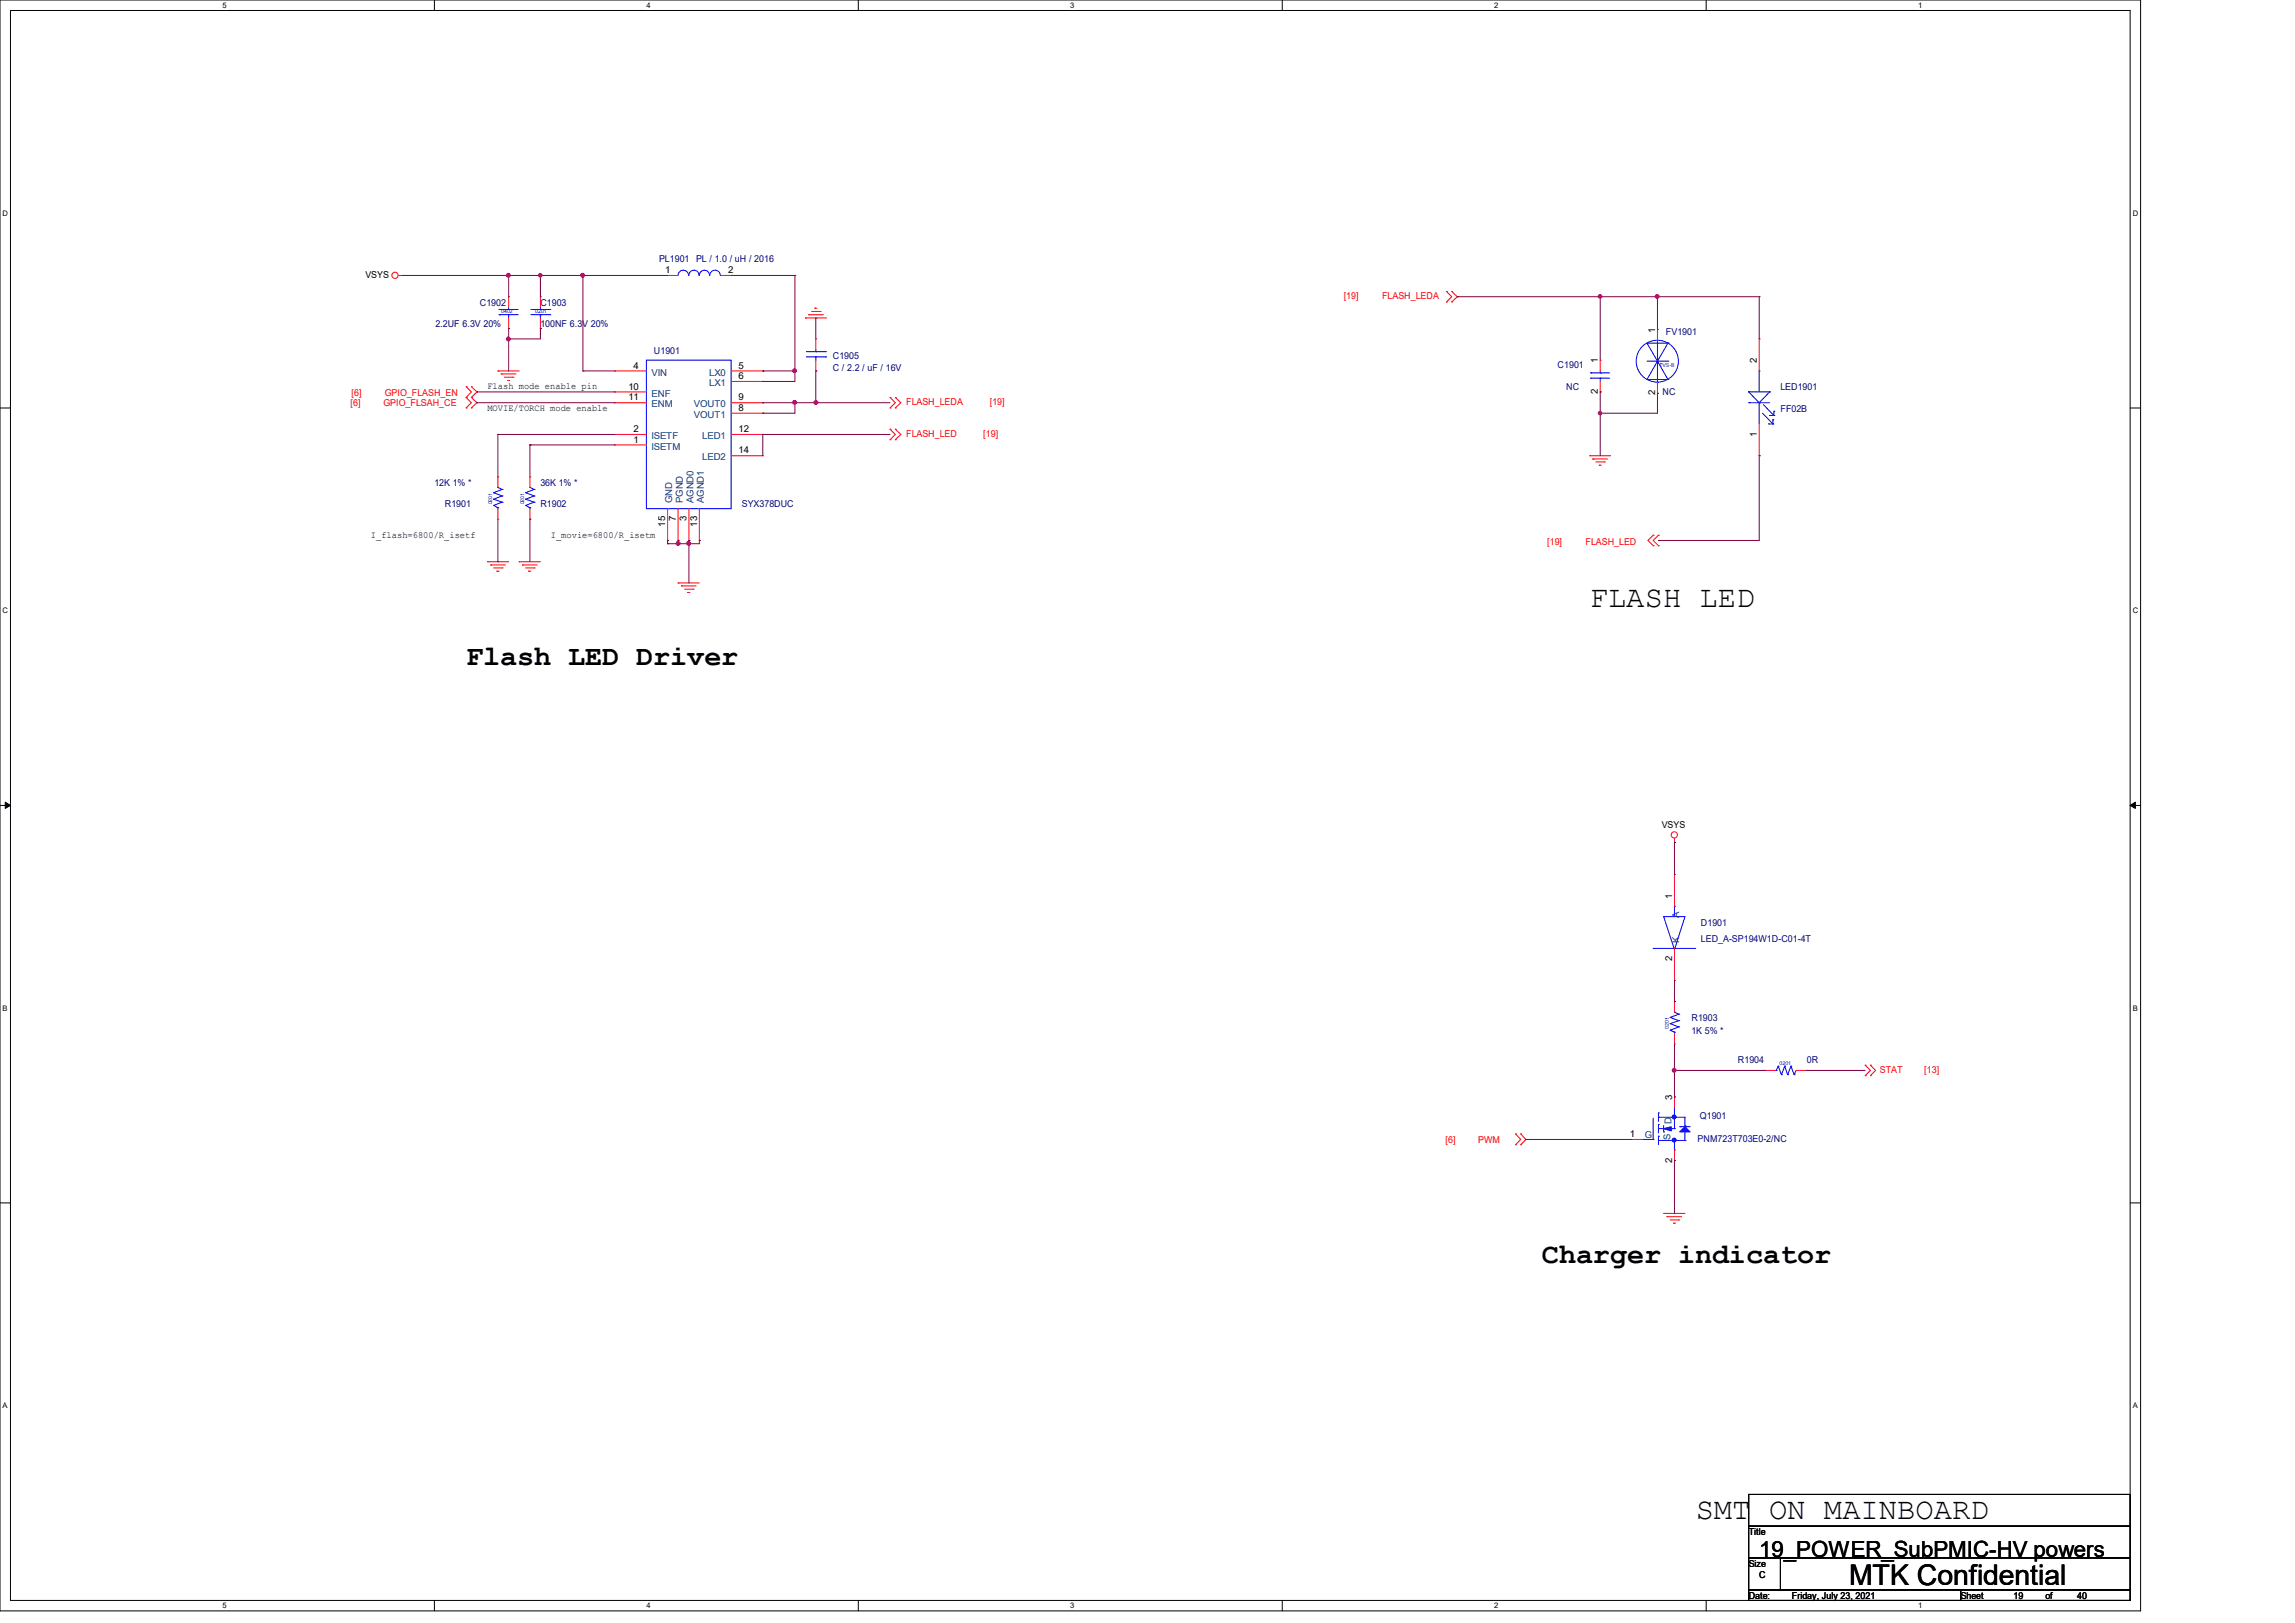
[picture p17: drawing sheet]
<svg xmlns="http://www.w3.org/2000/svg" width="297mm" height="210mm" viewBox="0 0 297 210" stroke-linecap="round" stroke-linejoin="round" font-family="sans-serif">
<defs><g id="words">
<g font-size="3.9">
<text x="205.7" y="78.6">FLASH LED</text>
<text x="219.5" y="196.5">SMT ON MAINBOARD</text>
</g>
<g font-size="3.7">
<text x="60.3" y="86">Flash LED Driver</text>
<text x="199.6" y="163.5">Charger indicator</text>
<text x="239.3" y="205.1">MTK Confidential</text>
</g>
<text font-size="2.9" x="227.7" y="201.5">19_POWER_SubPMIC-HV powers</text>
<g font-size="1.2">
<text x="47.3" y="36">VSYS</text>
<text x="86.1" y="35.3">1</text>
<text x="94.2" y="35.3">2</text>
<text x="82" y="47.7">4</text>
<text x="95.6" y="47.7">5</text>
<text x="206.8" y="47" transform="rotate(-90 206.8 47)">1</text>
<text x="214.2" y="43.1" transform="rotate(-90 214.2 43.1)">1</text>
<text x="227.4" y="47" transform="rotate(-90 227.4 47)">2</text>
<text x="63.1" y="50.4">Flash mode enable pin</text>
<text x="63.1" y="53.1">MOVIE/TORCH mode enable</text>
<text x="81.3" y="50.4">10</text>
<text x="81.3" y="51.8">11</text>
<text x="95.6" y="51.8">9</text>
<text x="95.6" y="53.2">8</text>
<text x="95.6" y="49.1">6</text>
<text x="206.8" y="51" transform="rotate(-90 206.8 51)">2</text>
<text x="214.2" y="51.1" transform="rotate(-90 214.2 51.1)">2</text>
<text x="82" y="55.9">2</text>
<text x="82" y="57.3">1</text>
<text x="95.6" y="55.9">12</text>
<text x="95.6" y="58.7">14</text>
<text x="227.4" y="56.5" transform="rotate(-90 227.4 56.5)">1</text>
<text x="48" y="69.6">I_flash=6800/R_isetf</text>
<text x="71.3" y="69.6">I_movie=6800/R_isetm</text>
<text x="86.1" y="68.2" transform="rotate(-90 86.1 68.2)">15</text>
<text x="87.5" y="67.5" transform="rotate(-90 87.5 67.5)">7</text>
<text x="88.9" y="67.5" transform="rotate(-90 88.9 67.5)">3</text>
<text x="90.2" y="68.2" transform="rotate(-90 90.2 68.2)">13</text>
<text x="215" y="107.1">VSYS</text>
<text x="216.4" y="116.3" transform="rotate(-90 216.4 116.3)">1</text>
<text x="216.4" y="124.4" transform="rotate(-90 216.4 124.4)">2</text>
<text x="216.4" y="142.3" transform="rotate(-90 216.4 142.3)">3</text>
<text x="210.9" y="147.1">1</text>
<text x="216.4" y="150.4" transform="rotate(-90 216.4 150.4)">2</text>
<text x="226.3" y="198.6">Title</text>
<text x="226.3" y="202.7">Size</text>
<text x="226.3" y="206.9">Date:</text>
<text x="227.7" y="204.1">C</text>
<text x="231.9" y="206.9">Friday, July 23, 2021</text>
<text x="253.7" y="206.9">Sheet</text>
<text x="260.6" y="206.9">19</text>
<text x="264.7" y="206.9">of</text>
<text x="268.8" y="206.9">40</text>
</g>
<g font-size="1.2" fill="#000080">
<text x="85.3" y="33.9">PL1901 PL / 1.0 / uH / 2016</text>
<text x="62.1" y="39.5">C1902</text>
<text x="69.9" y="39.5">C1903</text>
<text x="56.3" y="42.3">2.2UF 6.3V 20%</text>
<text x="69.9" y="42.3">100NF 6.3V 20%</text>
<text x="84.6" y="45.8">U1901</text>
<text x="107.8" y="46.4">C1905</text>
<text x="201.6" y="47.6">C1901</text>
<text x="215.6" y="43.4">FV1901</text>
<text x="107.8" y="48">C / 2.2 / uF / 16V</text>
<text x="202.7" y="50.5">NC</text>
<text x="215.2" y="51.1">NC</text>
<text x="230.4" y="50.5">LED1901</text>
<text x="230.4" y="53.3">FF02B</text>
<text x="56.2" y="62.9">12K 1% *</text>
<text x="57.6" y="65.6">R1901</text>
<text x="69.9" y="65.6">R1902</text>
<text x="69.9" y="62.9">36K 1% *</text>
<text x="96" y="65.6">SYX378DUC</text>
<text x="220.1" y="119.8">D1901</text>
<text x="220.1" y="121.8">LED_A-SP194W1D-C01-4T</text>
<text x="218.9" y="132.1">R1903</text>
<text x="218.9" y="133.8">1K 5% *</text>
<text x="224.9" y="137.6">R1904</text>
<text x="233.8" y="137.6">0R</text>
<text x="219.7" y="147.7">PNM723T703E0-2/NC</text>
<text x="220" y="144.9">Q1901</text>
</g>
<g font-size="1.2" fill="#f00">
<text x="173.9" y="38.7">[19]</text>
<text x="178.9" y="38.7">FLASH_LEDA</text>
<text x="45.4" y="52.6">[6]</text>
<text x="45.5" y="51.2">[6]</text>
<text x="49.6" y="52.6">GPIO_FLSAH_CE</text>
<text x="49.8" y="51.2">GPIO_FLASH_EN</text>
<text x="117.3" y="52.4">FLASH_LEDA</text>
<text x="128.1" y="52.4">[19]</text>
<text x="117.3" y="56.6">FLASH_LED</text>
<text x="127.2" y="56.6">[19]</text>
<text x="200.2" y="70.5">[19]</text>
<text x="205.2" y="70.5">FLASH_LED</text>
<text x="243.3" y="138.9">STAT</text>
<text x="249" y="138.9">[13]</text>
<text x="187.1" y="147.9">[6]</text>
<text x="191.3" y="147.9">PWM</text>
</g>
<g font-size="1.2" fill="#004080">
<text x="84.3" y="48.6">VIN</text>
<text x="84.3" y="51.3">ENF</text>
<text x="84.3" y="52.7">ENM</text>
<text x="89.8" y="52.7">VOUT0</text>
<text x="91.8" y="48.6">LX0</text>
<text x="91.8" y="50">LX1</text>
<text x="84.3" y="56.8">ISETF</text>
<text x="84.3" y="58.2">ISETM</text>
<text x="89.8" y="54.1">VOUT1</text>
<text x="90.9" y="56.8">LED1</text>
<text x="90.9" y="59.6">LED2</text>
<text x="87" y="65.1" transform="rotate(-90 87 65.1)">GND</text>
<text x="88.3" y="65.1" transform="rotate(-90 88.3 65.1)">PGND</text>
<text x="89.7" y="65.1" transform="rotate(-90 89.7 65.1)">AGND0</text>
<text x="91.1" y="65.1" transform="rotate(-90 91.1 65.1)">AGND1</text>
<text x="217.3" y="118.8" transform="rotate(-90 217.3 118.8)">A</text>
<text x="217.3" y="122" transform="rotate(-90 217.3 122)">K</text>
<text x="212.9" y="147.2">G</text>
<text x="216.2" y="147.6" transform="rotate(-90 216.2 147.6)">S</text>
<text x="216.3" y="145.5" transform="rotate(-90 216.3 145.5)">D</text>
</g>
<g font-size="1">
<text x="28.8" y="1">5</text>
<text x="83.7" y="1">4</text>
<text x="138.5" y="1">3</text>
<text x="193.4" y="1">2</text>
<text x="248.2" y="1">1</text>
<text x=".3" y="27.9">D</text>
<text x="276" y="27.9">D</text>
<text x=".3" y="79.4">C</text>
<text x="276" y="79.4">C</text>
<text x=".3" y="130.8">B</text>
<text x="276" y="130.8">B</text>
<text x=".3" y="182.2">A</text>
<text x="276" y="182.2">A</text>
<text x="28.8" y="208.1">5</text>
<text x="83.7" y="208.1">4</text>
<text x="138.5" y="208.1">3</text>
<text x="193.4" y="208.1">2</text>
<text x="248.2" y="208.1">1</text>
</g>
<g font-size=".7" fill="#00f">
<text x="64.9" y="40.5">0402</text>
<text x="69.3" y="40.5">0201</text>
<text x="214.8" y="47.5">TVS-B</text>
<text x="63.7" y="65.3" transform="rotate(-90 63.7 65.3)">0201</text>
<text x="67.8" y="65.3" transform="rotate(-90 67.8 65.3)">0201</text>
<text x="216" y="133.2" transform="rotate(-90 216 133.2)">0201</text>
<text x="230.3" y="137.8">0201</text>
</g>
</g></defs>
<path d="M0 0h277v208.4h-277zM1.4 1.4h274.3v205.7h-274.3z" fill="none" stroke="#000" stroke-width=".13"/>
<g fill="#fff">
<path d="M28.8 .1h.5v1.1h-.5z"/>
<path d="M28.8 207.2h.5v1.1h-.5z"/>
</g>
<path d="M56.2 0v1.4M56.2 207.1v1.3" fill="none" stroke="#000" stroke-width=".13"/>
<g fill="#fff">
<path d="M83.7 .1h.5v1.1h-.5z"/>
<path d="M83.7 207.2h.5v1.1h-.5z"/>
</g>
<path d="M111.1 0v1.4M111.1 207.1v1.3" fill="none" stroke="#000" stroke-width=".13"/>
<g fill="#fff">
<path d="M138.5 .1h.6v1.1h-.6z"/>
<path d="M138.5 207.2h.6v1.1h-.6z"/>
</g>
<path d="M165.9 0v1.4M165.9 207.1v1.3" fill="none" stroke="#000" stroke-width=".13"/>
<g fill="#fff">
<path d="M193.4 .1h.5v1.1h-.5z"/>
<path d="M193.4 207.2h.5v1.1h-.5z"/>
</g>
<path d="M220.8 0v1.4M220.8 207.1v1.3" fill="none" stroke="#000" stroke-width=".13"/>
<g fill="#fff">
<path d="M248.2 .1h.6v1.1h-.6z"/>
<path d="M248.2 207.2h.6v1.1h-.6z"/>
<path d="M.3 27.1h.8v1.1h-.8z"/>
<path d="M276 27.1h.7v1.1h-.7z"/>
<path d="M.3 78.5h.8v1.1h-.8z"/>
<path d="M276 78.5h.7v1.1h-.7z"/>
</g>
<path d="M0 52.8h1.4M275.7 52.8h1.3" fill="none" stroke="#000" stroke-width=".13"/>
<g fill="#fff">
<path d="M.3 129.9h.7v1.1h-.7z"/>
<path d="M276 129.9h.6v1.1h-.6z"/>
</g>
<path d="M0 104.2h1.4M275.7 104.2h1.3" fill="none" stroke="#000" stroke-width=".13"/>
<path d="M.7 103.8l.7 .4-.7 .4zM275.7 104.2l.7-.4v.8z" fill="#000" stroke="#000" stroke-width=".13"/>
<g fill="#fff">
<path d="M.3 181.4h.7v1.1h-.7z"/>
<path d="M276 181.4h.6v1.1h-.6z"/>
</g>
<path d="M0 155.7h1.4M275.7 155.7h1.3M226.3 193.4h49.4v4.1h-49.4zM226.3 197.5h49.4v4.1h-49.4zM226.3 205.7h27.4v1.4h-27.4zM226.3 201.6h4.1v4.1h-4.1zM230.4 201.6h45.3v4.1h-45.3zM253.7 205.7h22v1.4h-22z" fill="none" stroke="#000" stroke-width=".13"/>
<g fill="none" stroke="#f00" stroke-width=".13">
<path d="M51.6 35.6h.5M52.1 35.6h.1M65.8 38.4h.1M65.8 38.4v1.4M69.9 38.4h.1M69.9 38.4v1.4M86.4 35.6h.1M86.4 35.6h1.4M93.3 35.6h1.3M94.6 35.6h.1M105.5 39.9h.1M105.5 39.9h.2"/>
<path d="M187.2 39.1h.1M187.2 37.7h.1M187.2 37.7l.7 .7-.7 .7M187.9 37.7h.1M187.9 39.1h.1M187.9 37.7l.7 .7-.7 .7M60.3 50h.1M60.3 51.4h.1M60.3 52.8h.1M60.3 50l.7 .7-.7 .7M60.3 51.4l.7 .7-.7 .7M61 51.4h.1"/>
<path d="M61 50h.1M61 52.8h.1M61 50l.7 .7-.7 .7M61 51.4l.7 .7-.7 .7M64.4 48h.1M64.4 48h2.8M64.9 48.4h.1M64.9 48.4h1.9M65.3 48.8h1.1M65.7 49.2h.1M65.7 49.2h.3M65.8 42.5h.1"/>
<path d="M65.8 41.1v1.4M66.4 48.8h.1M69.9 42.5h.1M69.9 41.1v1.4M79.5 48h.1M79.5 50.7h.1M79.5 52.1h.1M79.5 56.2h.1M79.5 57.6h.1M79.5 48h4.2M79.5 50.7h4.2M79.5 52.1h4.2"/>
<path d="M79.5 56.2h4.2M79.5 57.6h4.2M94.6 48h4.1M94.6 59h4.1M94.6 52.1h4.1M94.6 56.2h4.1M94.6 53.5h4.1M94.6 49.4h4.1M98.7 48h.1M98.7 56.2h.1M98.7 52.1h.1M98.7 53.5h.1"/>
<path d="M98.7 49.4h.1M98.7 59h.1M104.2 41.1h.1M104.2 41.1h2.8M104.6 40.7h.1M104.6 40.7h2M105 40.3h1.1M105.6 48h.1M105.6 43.9h.1M105.6 43.9v1.4M105.6 46.6v1.4M106.1 40.3h.1"/>
<path d="M115.2 52.8h.1M115.2 51.4h.1M115.2 56.9h.1M115.2 55.5h.1M115.2 51.4l.7 .7-.7 .7M115.2 55.5l.7 .7-.7 .7M115.9 52.8h.1M115.9 51.4h.1M115.9 56.9h.1M115.9 55.5h.1M115.9 51.4l.7 .7-.7 .7M115.9 55.5l.7 .7-.7 .7"/>
<path d="M205.7 59h.1M205.7 59h2.7M206.1 59.4h.1M206.1 59.4h2M206.5 59.8h1.1M207.1 50.7h.1M207.1 46.6h.1M207.1 46.6v1.4M207.1 49.4v1.3M207.6 59.8h.1M214.5 42.6h.1M214.5 50.9h.1"/>
<path d="M214.5 42.6v1.4M214.5 49.5v1.4M227.7 59h.1M227.7 43.9h.1M227.7 43.9v4.1M227.7 54.9v4.1M63.1 72.7h.1M63.1 72.7h2.7M63.5 73.1h.1M63.5 73.1h1.9M63.9 73.5h1.1M64.3 73.9h.1"/>
<path d="M64.3 73.9h.3M64.4 61.7h.1M64.4 67.2h.1M64.4 61.7v1.4M64.4 65.8v1.4M65 73.5h.1M67.2 72.7h.1M67.2 72.7h2.7M67.6 73.1h.1M67.6 73.1h1.9M68 73.5h1.1M68.4 73.9h.1"/>
<path d="M68.4 73.9h.3M68.6 61.7h.1M68.6 67.2h.1M68.6 61.7v1.4M68.6 65.8v1.4M69.1 73.5h.1M86.4 69.9h.1M86.4 65.8v4.1M87.8 75.4h.1M87.8 69.9h.1M87.8 75.4h2.7M87.8 65.8v4.1"/>
<path d="M88.2 75.8h.1M88.2 75.8h1.9M88.6 76.2h1.1M89 76.7h.1M89 76.7h.3M89.2 69.9h.1M89.2 65.8v4.1M89.7 76.2h.1M90.5 69.9h.1M90.5 65.8v4.1M207 60.2h.1M207 60.2h.2"/>
<path d="M214 69.3h.1M214 70.6h.1M214 69.3l-.7 .6 .7 .7M214.6 69.3h.1M214.6 70.6h.1M214.6 69.3l-.6 .6 .6 .7M216.7 109h.1M216.7 113.2h.1M216.7 108.5v.5M216.7 113.2v4.1M216.7 129.6h.1M216.7 135.1h.1"/>
<path d="M216.7 126.9h.1M216.7 122.7v4.2M216.7 129.6v1.4M216.7 133.7v1.4M228.3 138.5h.1M228.3 138.5h1.4M232.5 138.5h1.3M233.8 138.5h.1M241.4 137.8h.1M241.4 139.2h.1M241.4 137.8l.7 .7-.7 .7M242.1 137.8h.1"/>
<path d="M242.1 139.2h.1M242.1 137.8l.6 .7-.6 .7M196.1 146.7h.1M196.1 148.1h.1M196.1 146.7l.7 .7-.7 .7M196.8 148.1h.1M196.8 146.7h.1M196.8 146.7l.7 .7-.7 .7M211.2 147.4h.1M211.2 147.4h1.4M215.3 157h.1M215.3 157h2.8"/>
<path d="M215.7 157.4h.1M215.7 157.4h1.9M216.2 157.9h1.1M216.6 158.3h.1M216.6 158.3h.2M216.7 141.9h.1M216.7 150.2h.1M216.7 141.9v1.4M216.7 148.8v1.4M217.3 157.9h.1"/>
<circle cx="51.1" cy="35.6" r=".4"/>
<circle cx="216.7" cy="108" r=".4"/>
</g>
<g fill="none" stroke="#00f" stroke-width=".13">
<path d="M65.8 39.8v.2M69.9 39.8v.2M87.8 35.6a.68 .68 0 0 1 .6-.6 .68 .68 0 0 1 .7 .6M89.2 35.6a.66 .66 0 0 1 .6-.6 .66 .66 0 0 1 .7 .6M90.5 35.6a.66 .66 0 0 1 .7-.6 .66 .66 0 0 1 .6 .6M93.2 35.6a.68 .68 0 0 0-.7-.6 .68 .68 0 0 0-.6 .6M64.6 40.7h.1M64.6 40h.1M64.6 40.7h2.5M64.6 40h2.5M65.8 40h.1M65.8 40.7h.1"/>
<path d="M65.8 40.7v.4M68.7 40.7h2.5M68.7 40h2.5M69.9 40h.1M69.9 40.7h.1M69.9 40.7v.4M71.2 40.7h.1M71.2 40h.1M83.7 46.6h10.9v19.2h-10.9zM104.4 46.2h2.4M104.4 45.5h2.4M105.6 45.5h.1"/>
<path d="M105.6 46.2h.1M105.6 45.3v.2M105.6 46.2v.4M106.8 46.2h.1M106.8 45.5h.1M205.9 48.9h.1M205.9 48.3h.1M205.9 48.9h2.4M205.9 48.3h2.4M207.1 48.3h.1M207.1 48.9h.1M207.1 48v.3"/>
<path d="M207.1 48.9v.5M213.1 44.4h.1M213.1 49.1h.1M213.1 46.7h2.8M213.1 49.1h2.8M213.1 44.4h2.8M213.1 44.4l1.4 2.3M214.5 49.5h.1M214.5 46.7h.1M214.5 44v5.5M214.5 46.7l-1.4 2.4M214.5 46.7l1.4 2.4"/>
<path d="M215.9 46.7h.1M215.9 49.1h.1M215.9 44.4h.1M215.9 44.4l-1.4 2.3M226.3 50.7h.1M226.3 52.1h.1M226.3 50.7h2.7M226.3 50.7l1.4 1.4M226.3 52.1h2.7M227.7 48h.1M227.7 52.1h.1M227.7 48v2.7"/>
<path d="M227.7 52.1v2.8M228.1 53.5l1.3 1.4M228.2 52.4l1.4 1.4M228.9 54.9h.1M228.9 54.9h.5M229 50.7h.1M229 53.8h.1M229 50.7l-1.3 1.4M229 53.8h.6M229.4 54.9h.1M229.4 54.3h.1M229.4 54.3v.6"/>
<path d="M229.6 53.8h.1M229.6 53.2h.1M229.6 53.2v.6M63.9 65.4h.1M63.9 64.6h.1M63.9 63.8h.1M63.9 65.4l.5 .3M63.9 64.6l1.1 .4M63.9 63.8l1.1 .4M64.4 63.1h.1M64.4 65.7h.1M64.4 63.1l.6 .2"/>
<path d="M64.4 65.7v.1M65 65h.1M65 64.2h.1M65 63.3h.1M65 65l-1.1 .4M65 64.2l-1.1 .4M65 63.3l-1.1 .5M68 65.4h.1M68 64.6h.1M68 63.8h.1M68 65.4l.6 .3M68 64.6l1.1 .4"/>
<path d="M68 63.8l1.1 .4M68.6 63.1h.1M68.6 65.7h.1M68.6 63.1l.5 .2M68.6 65.7v.1M69.1 65h.1M69.1 64.2h.1M69.1 63.3h.1M69.1 65l-1.1 .4M69.1 64.2l-1.1 .4M69.1 63.3l-1.1 .5M215.3 118.6h2.8l-1.4 4.3z"/>
<path d="M215.3 118.6h.1M216.7 117.3h.1M216.7 117.3v1.3M214 122.7h.1M214 122.7h5.5M216.2 133.3h.1M216.2 132.5h.1M216.2 131.7h.1M216.2 133.3l.5 .3M216.2 132.5l1.1 .4M216.2 131.7l1.1 .4M216.7 131h.1"/>
<path d="M216.7 133.6h.1M216.7 133.6v.1M216.7 131l.6 .2M217.3 132.9h.1M217.3 132.1h.1M217.3 131.2h.1M217.3 132.9l-1.1 .4M217.3 132.1l-1.1 .4M217.3 131.2l-1.1 .5M229.7 138.5h.2M229.9 138.5h.1M230.1 138h.1"/>
<path d="M230.1 138l-.2 .5M230.1 138l.4 1.1M230.5 139.1h.1M231 138h.1M231 138l-.5 1.1M231 138l.4 1.1M231.4 139.1h.1M231.8 138h.1M231.8 138l-.4 1.1M231.8 138l.4 1.1M232.2 139.1h.1M232.5 138.5h.1"/>
<path d="M232.5 138.5l-.3 .6M212.6 147.4h.1M212.6 147.4h1.4M214 147.4h.1M214 144.7v2.7M214.6 147h.1M214.6 145.5h.1M214.6 144h.1M214.6 144.6h.1M214.6 144v1.1M214.6 145.5v1.1M214.6 147v1.1"/>
<path d="M214.6 147.6h3.5M214.6 144.6h3.5v1M214.6 146h1.4M215.3 146.5h.1M215.3 145.6v.9M216 146h.1M216.3 146h.1M216.3 146h.4M216.7 144.6h.1M216.7 146h.1M216.7 148.8h.1M216.7 143.3v1.3"/>
<path d="M216.7 144.7v1.3M216.7 147.6v1.2M217.4 145.8h.1M217.4 145.8h1.3M218.1 147.6h.1M218.1 145.6h.1M218.1 146.3v1.3"/>
<circle cx="214.5" cy="46.7" r="2.72"/>
</g>
<g fill="#00f" stroke="#00f" stroke-width=".13">
<path d="M217.4 146.5l.7-.7 .6 .7z"/>
<path d="M215.3 146l1-.2v.5z"/>
<circle cx="216.7" cy="144.5" r=".25"/>
<circle cx="216.7" cy="147.5" r=".25"/>
</g>
<g fill="none" stroke="#800040" stroke-width=".13">
<path d="M52.1 35.6h.1M52.1 35.6h34.3M65.8 35.6h.1M65.8 35.6v2.8M69.9 35.6h.1M69.9 35.6v2.8M75.4 35.6h.1M75.4 35.6v12.4M94.6 35.6h.1M94.6 35.6h8.3M102.9 35.6h.1M102.9 35.6v13.8h-4.2"/>
<path d="M188.6 38.4h.1M188.6 38.4h39.1M207.1 38.4h.1M207.1 38.4v8.2M214.5 38.4h.1M214.5 38.4v4.2M227.7 38.4h.1M227.7 38.4v5.5M61.7 50.7h.1M61.7 52.1h.1M61.7 50.7h17.8M61.7 52.1h17.8"/>
<path d="M64.4 56.2h.1M64.4 56.2v5.5M64.4 56.2h15.1M65.8 42.5h.1M65.8 43.9h.1M65.8 42.5v5.5M68.6 57.6h.1M68.6 57.6v4.1M68.6 57.6h10.9M69.9 42.5h.1M69.9 42.5v1.4h-4.1M75.4 48h.1"/>
<path d="M75.4 48h4.1M98.7 48h.1M98.7 49.4h.1M98.7 52.1h.1M98.7 53.5h.1M98.7 56.2h.1M98.7 48h4.2M98.7 52.1h16.5M98.7 56.2h16.5M98.7 56.2v2.8M102.9 48h.1M102.9 52.1h.1"/>
<path d="M102.9 52.1v1.4h-4.2M105.6 41.1h.1M105.6 48h.1M105.6 52.1h.1M105.6 41.1v2.8M105.6 48v4.1M207.1 50.7h.1M207.1 53.5h.1M207.1 50.7v8.3M214.5 50.9h.1M214.5 50.9v2.6h-7.4M227.7 59h.1"/>
<path d="M227.7 59v10.9h-13.1M64.4 72.7h.1M64.4 67.2v5.5M68.6 67.2h.1M68.6 67.2v5.5M86.4 70.4h.1M86.4 69.9h.1M86.4 69.9v.5M87.8 69.9h.1M87.8 70.4h.1M87.8 69.9v.5M89.2 70.4h.1"/>
<path d="M89.2 69.9h.1M89.2 69.9v5.5M90.5 69.9h.1M90.5 69.9v.5h-4.1M214.6 69.9h.1M216.7 109h.1M216.7 109v4.2M216.7 129.6h.1M216.7 138.5h.1M216.7 126.9v2.7M216.7 135.1v6.8M216.7 138.5h11.6"/>
<path d="M228.3 138.5h.1M233.8 138.5h.1M233.8 138.5h7.6M197.5 147.4h.1M197.5 147.4h13.7M216.7 150.2h.1M216.7 141.9h.1M216.7 150.2v6.8"/>
</g>
<g fill="#f0f" stroke="#f0f" stroke-width=".13">
<circle cx="216.7" cy="138.5" r=".25"/>
<circle cx="65.8" cy="35.6" r=".25"/>
<circle cx="75.4" cy="35.6" r=".25"/>
<circle cx="69.9" cy="35.6" r=".23"/>
<circle cx="102.8" cy="48" r=".25"/>
<circle cx="65.8" cy="43.9" r=".25"/>
<circle cx="105.6" cy="52.1" r=".25"/>
<circle cx="102.8" cy="52.1" r=".25"/>
<circle cx="89.1" cy="70.3" r=".25"/>
<circle cx="87.8" cy="70.3" r=".25"/>
<circle cx="214.5" cy="38.4" r=".25"/>
<circle cx="207.1" cy="38.4" r=".23"/>
<circle cx="207.1" cy="53.5" r=".23"/>
</g>
<use href="#words"/>
</svg>
